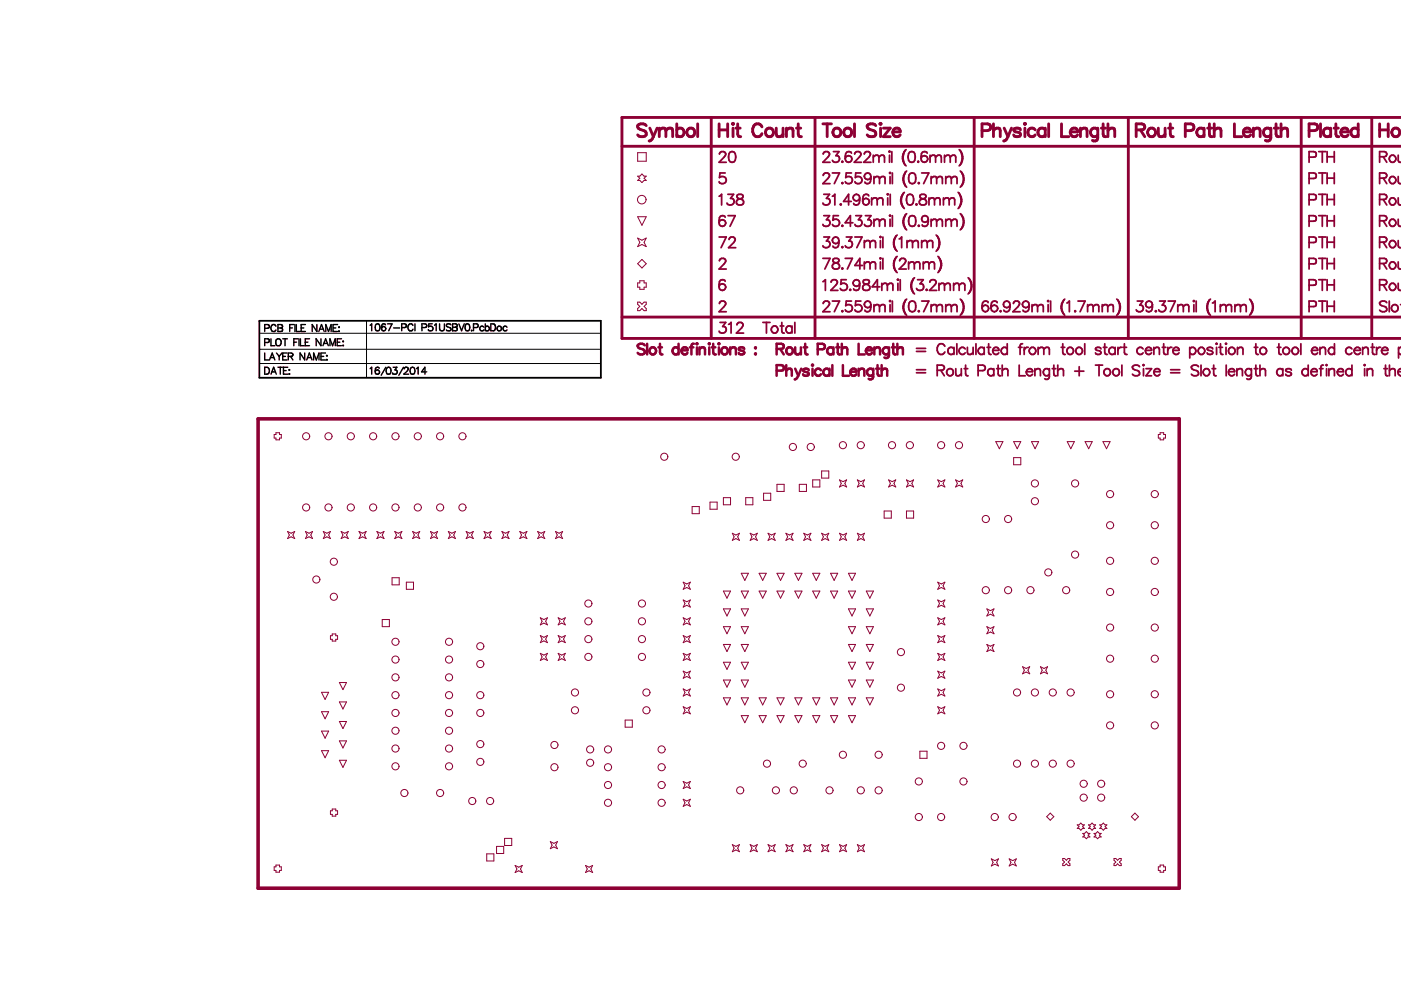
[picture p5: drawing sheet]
<svg xmlns="http://www.w3.org/2000/svg" width="287mm" height="202mm" viewBox="0 0 287 202" stroke-linecap="round" stroke-linejoin="round" font-family="sans-serif">
<path d="M53.1 65.7h69.9v11.7h-69.9zM55.7 85.8h-2.9v2.9M238.6 85.8h2.8v2.9M52.8 179v2.9h2.9M241.4 179v2.9h-2.8" fill="none" stroke="#000" stroke-width=".37"/>
<path d="M53.1 74.4h69.9M53.1 71.5h69.9M53.1 68.3h69.9M75 65.7v11.7" fill="none" stroke="#000" stroke-width=".2"/>
<g fill="none" stroke="#000" stroke-width=".29">
<path d="M54.2 67.2h.8l.1-.3v-.3l-.9-.1v1.4M54.2 70.1h.8l.1-.2v-.4l-.9-.1v1.4M54.2 72.3v1.4h.8M54.2 75.2h.5a.76 .76 0 0 1 .5 .7 .76 .76 0 0 1-.5 .7h-.5zM55.2 73.7l.5-1.4 .6 1.4M55.4 73.2h.7M55.5 76.6l.5-1.4 .6 1.4M55.5 69.4v1.4h.8M55.7 76.2h.6M56.5 66.8a.58 .58 0 0 0-.8-.3 .58 .58 0 0 0-.2 .8 .53 .53 0 0 0 .4 .6 .53 .53 0 0 0 .6-.3M56.6 69.6a.66 .66 0 0 1 .9 .1 .66 .66 0 0 1-.1 .9 .59 .59 0 0 1-.8 .1 .59 .59 0 0 1-.1-.8zM56.6 72.3l.6 .7"/>
<path d="M56.9 75.2h.9M56.9 67.2h.6M56.9 66.5l.9 .1v.3l-.3 .3 .3 .2-.1 .5h-.8zM57.2 73v.7M57.4 75.2v1.4M57.7 72.3l-.5 .7M57.9 69.4h.9M57.9 73h.5M58 75.9h.6M58.4 69.4v1.4M58.8 72.3h-.9v1.4h.9M58.9 75.2h-.9v1.4h.9"/>
<path d="M59 73l.8-.1 .2-.2-.1-.3-.9-.1v1.4M59.2 75.8h.1zM59.2 76.6h.1zM59.3 67.2h.6M59.5 73l.5 .7M60.2 70.1h.5M60.2 66.5h-.9v1.4M60.4 66.5v1.4M60.7 66.5v1.4h.8M61 69.4h-.8v1.4M61.2 69.4v1.4M61.5 69.4v1.4h.8"/>
<path d="M61.6 67.2h.6M62.4 72.3v1.4l-1-1.4v1.4M62.5 70.1h.5M62.5 66.5h-.9v1.4h.9M62.8 73.7l.5-1.4 .6 1.4M63 73.2h.7M63.4 69.4h-.9v1.4h.9M64.2 73.7v-1.4l.6 1.4 .5-1.4v1.4M64.9 66.5v1.4l-1-1.4v1.4M65.3 67.9l.5-1.4 .6 1.4M65.5 67.4h.6M65.7 69.4v1.4l-1-1.4v1.4"/>
<path d="M65.7 73h.6M66.1 70.8l.6-1.4 .5 1.4M66.3 70.3h.7M66.6 72.3h-.9v1.4h.9M66.7 67.9v-1.4l.5 1.4 .6-1.4v1.4M66.8 72.8h.2zM66.8 73.7h.2zM67.5 70.8v-1.4l.6 1.4 .5-1.4v1.4M68.2 67.2h.5M69 70.1h.6M69.1 66.5h-.9v1.4h.9M69.3 67.9h.2z"/>
<path d="M69.3 67h.2zM69.9 69.4h-.9v1.4h.9M70.2 69.9h.1zM70.2 70.8h.1zM75.8 75.5l.3-.3v1.4M75.8 66.6l.3-.3v1.4M77 66.4a.46 .46 0 0 1 .7 .2l.1 .3a.6 .6 0 0 1-.6 .8l-.3-.2v-.9zM77.6 75.4a.41 .41 0 0 0-.6-.1l-.2 .9M78.9 66.5a.41 .41 0 0 0-.6-.1l-.2 .9M79 75.2l-1 1.7M79.3 75.3a.47 .47 0 0 1 .7 .2v.3a.6 .6 0 0 1-.5 .8 .86 .86 0 0 1-.2-1.3zM79.3 66.3h1l-.7 1.4"/>
<path d="M80.5 75.2h.7l-.4 .6a.49 .49 0 0 1 .5 .6 .49 .49 0 0 1-.8 .2l-.1-.2M80.6 67.2h1.2M82.2 67.1l.9-.1 .1-.2-.1-.4-.9-.1v1.4M82.6 75.2l-.9 1.7M82.7 75.5l.2-.2 .4-.1 .3 .4-.9 1h1M84.2 75.3a.47 .47 0 0 1 .7 .2v.3a.6 .6 0 0 1-.5 .8 .86 .86 0 0 1-.2-1.3zM84.5 66.7a.58 .58 0 0 0-.8-.3 .58 .58 0 0 0-.2 .8 .53 .53 0 0 0 .4 .5 .53 .53 0 0 0 .6-.3M84.9 66.3v1.4M85.3 75.5l.3-.3v1.4M86.4 67.1l.8-.1 .2-.2-.1-.3-.9-.2v1.4M87.4 76.2h-1.1l.7-1v1.4M88.5 66.3h-.7l-.1 .6a.51 .51 0 0 1 .8 0 .51 .51 0 0 1-.1 .8 .51 .51 0 0 1-.7-.2"/>
<path d="M89 66.6l.3-.3v1.4M90 66.3v1a.5 .5 0 0 0 .5 .4 .5 .5 0 0 0 .5-.4v-1M92.3 66.5a.49 .49 0 0 0-.5-.2 .49 .49 0 0 0-.4 .5l.9 .4v.4l-.3 .1h-.5l-.1-.1M92.7 66.3l.8 .2v.4l-.3 .1 .4 .3-.1 .4h-.8zM92.7 67h.5M93.9 66.3l.6 1.4 .5-1.4M95.4 66.4a.46 .46 0 0 1 .7 .2l.1 .3a.6 .6 0 0 1-.6 .8 .74 .74 0 0 1-.3-1.1zM96.5 67.7h.1zM96.9 67.1l.9-.1 .1-.2-.1-.4-.9-.1v1.4M99.1 67a.47 .47 0 0 0-.7-.1 .47 .47 0 0 0 0 .7 .47 .47 0 0 0 .7 0M99.3 67a.47 .47 0 0 1 .7-.1 .47 .47 0 0 1 0 .7 .47 .47 0 0 1-.7 0M99.3 66.3v1.4"/>
<path d="M100.5 66.3a.79 .79 0 0 1 .9 .4 .79 .79 0 0 1-.2 1h-.7zM103.8 67a.47 .47 0 0 0-.7-.1 .47 .47 0 0 0 0 .7 .47 .47 0 0 0 .7 0"/>
<circle cx="77.3" cy="76.2" r=".44"/>
<circle cx="78.5" cy="67.3" r=".44"/>
<circle cx="102.2" cy="67.3" r=".47"/>
</g>
<path d="M52.8 85.8h188.6v96.1h-188.6z" fill="none" stroke="#8d0034" stroke-width=".73"/>
<g fill="none" stroke="#8d0034" stroke-width=".2">
<path d="M130.5 31.3h1.8v1.7h-1.8zM130.5 36.1h.5l.4-.5 .5 .5h.4l-.4 .4 .4 .5h-.4l-.5 .4-.4-.4h-.5l.5-.5zM130.5 57.9h.5v-.4h.9v.4h.4v.9h-.4v.5h-.9v-.5h-.5zM130.5 44.4h1.8l-.9 1.7zM130.5 48.8l.9 .4 .9-.4-.4 .8 .4 .9-.9-.4-.9 .4 .5-.9zM130.5 54l.9-.9 .9 .9-.9 .9zM130.5 61.9h.5l.4 .4 .5-.4h.4v.4l-.4 .5 .4 .4v.4h-.4l-.5-.4-.4 .4h-.5v-.4l.5-.4-.5-.5zM56.1 89h.4v-.4h.7v.4h.4v.7h-.4v.4h-.7v-.4h-.4zM159.1 99.2h1.4v1.4h-1.4zM163.6 99.2h1.5v1.4h-1.5zM166.4 98.3h1.4v1.4h-1.4zM168.2 96.5h1.5v1.4h-1.5z"/>
<path d="M171.9 98.3l.7 .3 .7-.3-.3 .7 .3 .7-.7-.3-.7 .3 .3-.7zM175.5 98.3l.7 .3 .8-.3-.4 .7 .4 .7-.8-.3-.7 .3 .4-.7zM181.9 98.3l.7 .3 .8-.3-.4 .7 .4 .7-.8-.3-.7 .3 .4-.7zM185.6 98.3l.7 .3 .7-.3-.3 .7 .3 .7-.7-.3-.7 .3 .3-.7zM192 98.3l.7 .3 .7-.3-.3 .7 .3 .7-.7-.3-.7 .3 .3-.7zM195.6 98.3l.8 .3 .7-.3-.4 .7 .4 .7-.7-.3-.8 .3 .4-.7zM203.9 90.4h1.4l-.7 1.5zM207.5 93.7h1.5v1.5h-1.5zM207.5 90.4h1.5l-.8 1.5zM211.2 90.4h1.4l-.7 1.5zM218.5 90.4h1.4l-.7 1.5zM222.1 90.4h1.5l-.7 1.5z"/>
<path d="M225.8 90.4h1.5l-.8 1.5zM237.1 89h.4v-.4h.7v.4h.4v.7h-.4v.4h-.7v-.4h-.4zM58.9 108.8l.7 .4 .7-.4-.3 .8 .3 .7-.7-.4-.7 .4 .3-.7zM62.5 108.8l.8 .4 .7-.4-.4 .8 .4 .7-.7-.4-.8 .4 .4-.7zM66.2 108.8l.7 .4 .7-.4-.3 .8 .3 .7-.7-.4-.7 .4 .3-.7zM69.8 108.8l.8 .4 .7-.4-.4 .8 .4 .7-.7-.4-.8 .4 .4-.7zM73.5 108.8l.7 .4 .8-.4-.4 .8 .4 .7-.8-.4-.7 .4 .4-.7zM77.2 108.8l.7 .4 .7-.4-.3 .8 .3 .7-.7-.4-.7 .4 .3-.7zM80.3 118.3h1.4v1.5h-1.4zM80.8 108.8l.7 .4 .8-.4-.4 .8 .4 .7-.8-.4-.7 .4 .4-.7zM83.2 119.2h1.4v1.5h-1.4zM84.5 108.8l.7 .4 .7-.4-.3 .8 .3 .7-.7-.4-.7 .4 .3-.7z"/>
<path d="M88.1 108.8l.8 .4 .7-.4-.4 .8 .4 .7-.7-.4-.8 .4 .4-.7zM91.8 108.8l.7 .4 .7-.4-.3 .8 .3 .7-.7-.4-.7 .4 .3-.7zM95.4 108.8l.8 .4 .7-.4-.4 .8 .4 .7-.7-.4-.8 .4 .4-.7zM99.1 108.8l.7 .4 .8-.4-.4 .8 .4 .7-.8-.4-.7 .4 .4-.7zM102.7 108.8l.8 .4 .7-.4-.4 .8 .4 .7-.7-.4-.8 .4 .4-.7zM106.4 108.8l.7 .4 .8-.4-.4 .8 .4 .7-.8-.4-.7 .4 .4-.7zM110.1 108.8l.7 .4 .7-.4-.3 .8 .3 .7-.7-.4-.7 .4 .3-.7zM113.7 108.8l.8 .4 .7-.4-.4 .8 .4 .7-.7-.4-.8 .4 .4-.7zM139.9 119.2l.7 .4 .7-.4-.3 .8 .3 .7-.7-.4-.7 .4 .3-.7zM141.7 103.7h1.5v1.5h-1.5zM145.3 102.8h1.5v1.5h-1.5zM148.1 101.9h1.5v1.5h-1.5z"/>
<path d="M149.9 109.2l.8 .4 .7-.4-.4 .7 .4 .8-.7-.4-.8 .4 .4-.8zM151.7 117.4h1.5l-.7 1.5zM152.7 101.9h1.4v1.5h-1.4zM153.6 109.2l.7 .4 .7-.4-.3 .7 .3 .8-.7-.4-.7 .4 .3-.8zM155.4 117.4h1.5l-.8 1.5zM156.3 101h1.5v1.5h-1.5zM157.2 109.2l.8 .4 .7-.4-.4 .7 .4 .8-.7-.4-.8 .4 .4-.8zM159.1 117.4h1.4l-.7 1.5zM160.9 109.2l.7 .4 .8-.4-.4 .7 .4 .8-.8-.4-.7 .4 .4-.8zM162.7 117.4h1.5l-.8 1.5zM164.5 109.2l.8 .4 .7-.4-.4 .7 .4 .8-.7-.4-.8 .4 .4-.8zM166.4 117.4h1.4l-.7 1.5z"/>
<path d="M168.2 109.2l.7 .4 .8-.4-.4 .7 .4 .8-.8-.4-.7 .4 .4-.8zM170 117.4h1.5l-.7 1.5zM171.9 109.2l.7 .4 .7-.4-.3 .7 .3 .8-.7-.4-.7 .4 .3-.8zM173.7 117.4h1.4l-.7 1.5zM175.5 109.2l.7 .4 .8-.4-.4 .7 .4 .8-.8-.4-.7 .4 .4-.8zM181 104.7h1.5v1.4h-1.5zM185.6 104.7h1.4v1.4h-1.4zM192 119.2l.7 .4 .7-.4-.3 .8 .3 .7-.7-.4-.7 .4 .3-.7zM67.6 130.2h.4v-.4h.7v.4h.4v.7h-.4v.4h-.7v-.4h-.4zM69.5 139.8h1.4l-.7 1.4zM78.3 126.9h1.4v1.4h-1.4zM110.6 126.5l.7 .4 .8-.4-.4 .7 .4 .8-.8-.4-.7 .4 .4-.8z"/>
<path d="M110.6 133.8l.7 .4 .8-.4-.4 .7 .4 .8-.8-.4-.7 .4 .4-.8zM110.6 130.2l.7 .3 .8-.3-.4 .7 .4 .7-.8-.3-.7 .3 .4-.7zM114.3 133.8l.7 .4 .7-.4-.3 .7 .3 .8-.7-.4-.7 .4 .3-.8zM114.3 126.5l.7 .4 .7-.4-.3 .7 .3 .8-.7-.4-.7 .4 .3-.8zM114.3 130.2l.7 .3 .7-.3-.3 .7 .3 .7-.7-.3-.7 .3 .3-.7zM139.9 137.5l.7 .3 .7-.3-.3 .7 .3 .7-.7-.4-.7 .4 .3-.7zM139.9 133.8l.7 .4 .7-.4-.3 .7 .3 .8-.7-.4-.7 .4 .3-.8zM139.9 122.9l.7 .3 .7-.3-.3 .7 .3 .7-.7-.3-.7 .3 .3-.7zM139.9 126.5l.7 .4 .7-.4-.3 .7 .3 .8-.7-.4-.7 .4 .3-.8zM139.9 130.2l.7 .3 .7-.3-.3 .7 .3 .7-.7-.3-.7 .3 .3-.7zM148.1 128.3h1.5l-.8 1.5zM148.1 124.7h1.5l-.8 1.5z"/>
<path d="M148.1 139.3h1.5l-.8 1.4zM148.1 121.1h1.5l-.8 1.4zM148.1 132h1.5l-.8 1.4zM148.1 135.6h1.5l-.8 1.5zM151.7 128.3h1.5l-.7 1.5zM151.7 132h1.5l-.7 1.4zM151.7 121.1h1.5l-.7 1.4zM151.7 135.6h1.5l-.7 1.5zM151.7 139.3h1.5l-.7 1.4zM151.7 124.7h1.5l-.7 1.5zM155.4 121.1h1.5l-.8 1.4zM159.1 121.1h1.4l-.7 1.4z"/>
<path d="M162.7 121.1h1.5l-.8 1.4zM166.4 121.1h1.4l-.7 1.4zM170 121.1h1.5l-.7 1.4zM173.7 128.3h1.4l-.7 1.5zM173.7 121.1h1.4l-.7 1.4zM173.7 132h1.4l-.7 1.4zM173.7 135.6h1.4l-.7 1.5zM173.7 139.3h1.4l-.7 1.4zM173.7 124.7h1.4l-.7 1.5zM177.3 128.3h1.5l-.7 1.5zM177.3 139.3h1.5l-.7 1.4zM177.3 124.7h1.5l-.7 1.5z"/>
<path d="M177.3 121.1h1.5l-.7 1.4zM177.3 132h1.5l-.7 1.4zM177.3 135.6h1.5l-.7 1.5zM192 137.5l.7 .3 .7-.3-.3 .7 .3 .7-.7-.4-.7 .4 .3-.7zM192 133.8l.7 .4 .7-.4-.3 .7 .3 .8-.7-.4-.7 .4 .3-.8zM192 130.2l.7 .3 .7-.3-.3 .7 .3 .7-.7-.3-.7 .3 .3-.7zM192 122.9l.7 .3 .7-.3-.3 .7 .3 .7-.7-.3-.7 .3 .3-.7zM192 126.5l.7 .4 .7-.4-.3 .7 .3 .8-.7-.4-.7 .4 .3-.8zM202 124.7l.8 .4 .7-.4-.4 .7 .4 .8-.7-.4-.8 .4 .4-.8zM202 128.3l.8 .4 .7-.4-.4 .8 .4 .7-.7-.4-.8 .4 .4-.7zM202 132l.8 .4 .7-.4-.4 .7 .4 .7-.7-.3-.8 .3 .4-.7zM209.3 136.5l.8 .4 .7-.4-.4 .8 .4 .7-.7-.4-.8 .4 .4-.7z"/>
<path d="M213 136.5l.7 .4 .8-.4-.4 .8 .4 .7-.8-.4-.7 .4 .4-.7zM65.8 153.7h1.5l-.8 1.5zM65.8 149.7h1.5l-.8 1.5zM65.8 145.8h1.5l-.8 1.4zM65.8 141.8h1.5l-.8 1.4zM69.5 151.7h1.4l-.7 1.5zM69.5 147.8h1.4l-.7 1.4zM69.5 155.7h1.4l-.7 1.5zM69.5 143.8h1.4l-.7 1.4zM128 147.5h1.4v1.4h-1.4zM139.9 141.1l.7 .4 .7-.4-.3 .7 .3 .8-.7-.4-.7 .4 .3-.8zM139.9 144.7l.7 .4 .7-.4-.3 .8 .3 .7-.7-.4-.7 .4 .3-.7z"/>
<path d="M148.1 142.9h1.5l-.8 1.5zM151.7 146.6h1.5l-.7 1.4zM151.7 142.9h1.5l-.7 1.5zM155.4 146.6h1.5l-.8 1.4zM155.4 142.9h1.5l-.8 1.5zM159.1 146.6h1.4l-.7 1.4zM159.1 142.9h1.4l-.7 1.5zM162.7 146.6h1.5l-.8 1.4zM162.7 142.9h1.5l-.8 1.5zM166.4 146.6h1.4l-.7 1.4zM166.4 142.9h1.4l-.7 1.5zM170 146.6h1.5l-.7 1.4z"/>
<path d="M170 142.9h1.5l-.7 1.5zM173.7 146.6h1.4l-.7 1.4zM173.7 142.9h1.4l-.7 1.5zM177.3 142.9h1.5l-.7 1.5zM188.3 153.8h1.5v1.5h-1.5zM192 141.1l.7 .4 .7-.4-.3 .7 .3 .8-.7-.4-.7 .4 .3-.8zM192 144.7l.7 .4 .7-.4-.3 .8 .3 .7-.7-.4-.7 .4 .3-.7zM56.1 177.5h.4v-.3h.7v.3h.4v.8h-.4v.3h-.7v-.3h-.4zM67.6 166.1h.4v-.4h.7v.4h.4v.7h-.4v.4h-.7v-.4h-.4zM99.6 174.9h1.5v1.4h-1.5zM101.7 173.3h1.4v1.5h-1.4zM103.3 171.7h1.5v1.5h-1.5z"/>
<path d="M105.5 177.2l.7 .4 .7-.4-.3 .8 .3 .7-.7-.4-.7 .4 .3-.7zM112.7 172.4l.7 .3 .7-.3-.3 .7 .3 .7-.7-.3-.7 .3 .3-.7zM119.9 177.2l.7 .4 .7-.4-.3 .8 .3 .7-.7-.4-.7 .4 .3-.7zM139.9 163.7l.7 .4 .7-.4-.3 .7 .3 .7-.7-.3-.7 .3 .3-.7zM139.9 160l.7 .4 .7-.4-.3 .8 .3 .7-.7-.4-.7 .4 .3-.7zM149.9 173l.8 .3 .7-.3-.4 .7 .4 .7-.7-.3-.8 .3 .4-.7zM153.6 173l.7 .3 .7-.3-.3 .7 .3 .7-.7-.3-.7 .3 .3-.7zM157.2 173l.8 .3 .7-.3-.4 .7 .4 .7-.7-.3-.8 .3 .4-.7zM160.9 173l.7 .3 .8-.3-.4 .7 .4 .7-.8-.3-.7 .3 .4-.7zM164.5 173l.8 .3 .7-.3-.4 .7 .4 .7-.7-.3-.8 .3 .4-.7zM168.2 173l.7 .3 .8-.3-.4 .7 .4 .7-.8-.3-.7 .3 .4-.7zM171.9 173l.7 .3 .7-.3-.3 .7 .3 .7-.7-.3-.7 .3 .3-.7z"/>
<path d="M175.5 173l.7 .3 .8-.3-.4 .7 .4 .7-.8-.3-.7 .3 .4-.7zM202.9 175.9l.8 .4 .7-.4-.4 .7 .4 .8-.7-.4-.8 .4 .4-.8zM206.6 175.9l.7 .4 .8-.4-.4 .7 .4 .8-.8-.4-.7 .4 .4-.8zM214.3 167.3l.7-.8 .7 .8-.7 .7zM217.6 175.8h.3l.4 .4 .4-.4h.3v.4l-.3 .4 .3 .3v.4h-.3l-.4-.4-.4 .4h-.3v-.4l.3-.3-.3-.4zM220.5 168.9h.4l.4-.3 .3 .3h.4l-.4 .4 .4 .4h-.4l-.3 .3-.4-.3h-.4l.4-.4zM221.7 170.7h.3l.4-.4 .4 .4h.3l-.3 .3 .3 .4h-.3l-.4 .4-.4-.4h-.3l.3-.4zM222.8 168.9h.4l.4-.3 .3 .3h.4l-.4 .4 .4 .4h-.4l-.3 .3-.4-.3h-.4l.4-.4zM224 170.7h.3l.4-.4 .4 .4h.3l-.3 .3 .3 .4h-.3l-.4 .4-.4-.4h-.3l.3-.4zM225.1 168.9h.4l.4-.3 .3 .3h.4l-.4 .4 .4 .4h-.4l-.3 .3-.4-.3h-.4l.4-.4zM228.1 175.8h.3l.4 .4 .4-.4h.3v.4l-.3 .4 .3 .3v.4h-.3l-.4-.4-.4 .4h-.3v-.4l.3-.3-.3-.4zM231.6 167.3l.7-.8 .8 .8-.8 .7z"/>
<path d="M237.1 177.5h.4v-.3h.7v.3h.4v.8h-.4v.3h-.7v-.3h-.4z"/>
<circle cx="131.4" cy="40.9" r=".88"/>
<circle cx="62.7" cy="89.4" r=".73"/>
<circle cx="67.2" cy="89.4" r=".73"/>
<circle cx="71.8" cy="89.4" r=".73"/>
<circle cx="76.4" cy="89.4" r=".73"/>
<circle cx="81" cy="89.4" r=".73"/>
<circle cx="85.5" cy="89.4" r=".73"/>
<circle cx="90.1" cy="89.4" r=".73"/>
<circle cx="94.7" cy="89.4" r=".73"/>
<circle cx="136" cy="93.5" r=".73"/>
<circle cx="150.6" cy="93.5" r=".73"/>
<circle cx="162.3" cy="91.5" r=".73"/>
<circle cx="166" cy="91.5" r=".73"/>
<circle cx="172.6" cy="91.2" r=".73"/>
<circle cx="176.2" cy="91.2" r=".73"/>
<circle cx="182.6" cy="91.2" r=".73"/>
<circle cx="186.3" cy="91.2" r=".73"/>
<circle cx="192.7" cy="91.2" r=".73"/>
<circle cx="196.3" cy="91.2" r=".73"/>
<circle cx="211.9" cy="99" r=".73"/>
<circle cx="220.1" cy="99" r=".73"/>
<circle cx="62.7" cy="103.9" r=".73"/>
<circle cx="64.8" cy="118.7" r=".73"/>
<circle cx="67.2" cy="103.9" r=".73"/>
<circle cx="68.3" cy="115" r=".73"/>
<circle cx="71.8" cy="103.9" r=".73"/>
<circle cx="76.4" cy="103.9" r=".73"/>
<circle cx="81" cy="103.9" r=".73"/>
<circle cx="85.5" cy="103.9" r=".73"/>
<circle cx="90.1" cy="103.9" r=".73"/>
<circle cx="94.7" cy="103.9" r=".73"/>
<circle cx="201.8" cy="106.3" r=".73"/>
<circle cx="206.4" cy="106.3" r=".73"/>
<circle cx="211.9" cy="102.7" r=".73"/>
<circle cx="214.6" cy="117.2" r=".73"/>
<circle cx="220.1" cy="113.6" r=".73"/>
<circle cx="227.3" cy="107.6" r=".73"/>
<circle cx="227.3" cy="101.2" r=".73"/>
<circle cx="227.3" cy="114.9" r=".73"/>
<circle cx="236.4" cy="107.6" r=".73"/>
<circle cx="236.4" cy="101.2" r=".73"/>
<circle cx="236.4" cy="114.9" r=".73"/>
<circle cx="68.3" cy="122.2" r=".73"/>
<circle cx="81" cy="131.4" r=".73"/>
<circle cx="81" cy="135.1" r=".73"/>
<circle cx="81" cy="138.7" r=".73"/>
<circle cx="91.9" cy="131.4" r=".73"/>
<circle cx="91.9" cy="135.1" r=".73"/>
<circle cx="91.9" cy="138.7" r=".73"/>
<circle cx="98.3" cy="132.4" r=".73"/>
<circle cx="98.3" cy="136" r=".73"/>
<circle cx="120.4" cy="134.5" r=".73"/>
<circle cx="120.4" cy="123.6" r=".73"/>
<circle cx="120.4" cy="130.9" r=".73"/>
<circle cx="120.4" cy="127.2" r=".73"/>
<circle cx="131.4" cy="134.5" r=".73"/>
<circle cx="131.4" cy="123.6" r=".73"/>
<circle cx="131.4" cy="130.9" r=".73"/>
<circle cx="131.4" cy="127.2" r=".73"/>
<circle cx="184.4" cy="133.6" r=".73"/>
<circle cx="201.8" cy="120.9" r=".73"/>
<circle cx="206.4" cy="120.9" r=".73"/>
<circle cx="210.9" cy="120.9" r=".73"/>
<circle cx="218.3" cy="120.9" r=".73"/>
<circle cx="227.3" cy="121.2" r=".73"/>
<circle cx="227.3" cy="134.9" r=".73"/>
<circle cx="227.3" cy="128.5" r=".73"/>
<circle cx="236.4" cy="121.2" r=".73"/>
<circle cx="236.4" cy="134.9" r=".73"/>
<circle cx="236.4" cy="128.5" r=".73"/>
<circle cx="81" cy="146" r=".73"/>
<circle cx="81" cy="153.3" r=".73"/>
<circle cx="81" cy="149.7" r=".73"/>
<circle cx="81" cy="142.4" r=".73"/>
<circle cx="81" cy="156.9" r=".73"/>
<circle cx="91.9" cy="146" r=".73"/>
<circle cx="91.9" cy="149.7" r=".73"/>
<circle cx="91.9" cy="153.3" r=".73"/>
<circle cx="91.9" cy="142.4" r=".73"/>
<circle cx="91.9" cy="156.9" r=".73"/>
<circle cx="98.3" cy="146" r=".73"/>
<circle cx="98.3" cy="152.4" r=".73"/>
<circle cx="98.3" cy="156" r=".73"/>
<circle cx="98.3" cy="142.4" r=".73"/>
<circle cx="113.5" cy="157.1" r=".73"/>
<circle cx="113.5" cy="152.6" r=".73"/>
<circle cx="117.7" cy="141.8" r=".73"/>
<circle cx="117.7" cy="145.5" r=".73"/>
<circle cx="120.8" cy="153.5" r=".73"/>
<circle cx="120.8" cy="156.2" r=".73"/>
<circle cx="124.5" cy="153.5" r=".73"/>
<circle cx="124.5" cy="157.1" r=".73"/>
<circle cx="132.3" cy="141.8" r=".73"/>
<circle cx="132.3" cy="145.5" r=".73"/>
<circle cx="135.4" cy="153.5" r=".73"/>
<circle cx="135.4" cy="157.1" r=".73"/>
<circle cx="157" cy="156.4" r=".73"/>
<circle cx="164.3" cy="156.4" r=".73"/>
<circle cx="172.6" cy="154.6" r=".73"/>
<circle cx="179.9" cy="154.6" r=".73"/>
<circle cx="184.4" cy="140.8" r=".73"/>
<circle cx="192.7" cy="152.8" r=".73"/>
<circle cx="197.2" cy="152.8" r=".73"/>
<circle cx="208.2" cy="156.4" r=".73"/>
<circle cx="208.2" cy="141.8" r=".73"/>
<circle cx="211.9" cy="156.4" r=".73"/>
<circle cx="211.9" cy="141.8" r=".73"/>
<circle cx="215.5" cy="156.4" r=".73"/>
<circle cx="215.5" cy="141.8" r=".73"/>
<circle cx="219.2" cy="156.4" r=".73"/>
<circle cx="219.2" cy="141.8" r=".73"/>
<circle cx="227.3" cy="142.2" r=".73"/>
<circle cx="227.3" cy="148.6" r=".73"/>
<circle cx="236.4" cy="142.2" r=".73"/>
<circle cx="236.4" cy="148.6" r=".73"/>
<circle cx="82.8" cy="162.4" r=".73"/>
<circle cx="90.1" cy="162.4" r=".73"/>
<circle cx="96.7" cy="164.1" r=".73"/>
<circle cx="100.3" cy="164.1" r=".73"/>
<circle cx="124.5" cy="160.8" r=".73"/>
<circle cx="124.5" cy="164.4" r=".73"/>
<circle cx="135.4" cy="160.8" r=".73"/>
<circle cx="135.4" cy="164.4" r=".73"/>
<circle cx="151.5" cy="161.9" r=".73"/>
<circle cx="158.8" cy="161.9" r=".73"/>
<circle cx="162.5" cy="161.9" r=".73"/>
<circle cx="169.8" cy="161.9" r=".73"/>
<circle cx="176.2" cy="161.9" r=".73"/>
<circle cx="179.9" cy="161.9" r=".73"/>
<circle cx="188.1" cy="167.3" r=".73"/>
<circle cx="188.1" cy="160" r=".73"/>
<circle cx="192.7" cy="167.3" r=".73"/>
<circle cx="197.2" cy="160" r=".73"/>
<circle cx="203.6" cy="167.3" r=".73"/>
<circle cx="207.3" cy="167.3" r=".73"/>
<circle cx="221.8" cy="163.4" r=".73"/>
<circle cx="221.8" cy="160.5" r=".73"/>
<circle cx="225.4" cy="163.4" r=".73"/>
<circle cx="225.4" cy="160.5" r=".73"/>
</g>
<g fill="none" stroke="#8d0034" stroke-width=".59">
<path d="M127.3 30h159.6M132.3 25.7a1.18 1.18 0 0 0-1.8 0 .65 .65 0 0 0 .6 .8l.7 .3a.69 .69 0 0 1 .5 .8 1.18 1.18 0 0 1-1.8 0M133 26.2l.8 1.8M133.8 28l-.6 .8-.3 .1M134.5 26.2l-.7 1.8M135 26.2v1.8M135 26.8l.6-.6 .6 .2 .1 .4M136.3 26.8l.7-.6 .6 .2 .1 1.6M136.3 26.8v1.2M138.5 26.6a.84 .84 0 0 1 1.3-.1 .84 .84 0 0 1 0 1.2 .84 .84 0 0 1-1.3-.1M138.5 25.4v2.6M142.8 25.4v2.6"/>
<path d="M145.6 24.1v45.2M147.2 25.4v2.6M147.2 26.6h1.8M149 25.4v2.6M149.9 25.4l.2-.1 .1 .1-.1 .1zM150.1 26.2v1.8M150.7 26.2h.8M151 25.4v2.1l.2 .4 .4 .1M156 26a.98 .98 0 0 0-1.1-.6 .98 .98 0 0 0-.8 1 1.16 1.16 0 0 0 .2 1.2 1.16 1.16 0 0 0 1.3 .3l.4-.5M156.8 26.6a.84 .84 0 0 1 1.3-.1 .84 .84 0 0 1 0 1.2 .84 .84 0 0 1-1.3-.1l-.1-.4zM158.9 26.2v1.3l.2 .4 .6 .1 .6-.5M160.3 26.2v1.8"/>
<path d="M161 26.8l.6-.6 .6 .2 .2 1.6M161 26.2v1.8M163 26.2h.9M163.4 25.4v2.1l.2 .4 .5 .1M166.8 24.1v45.2M168.5 25.4h1.7M169.3 25.4v2.6M172.8 26.6a.84 .84 0 0 1 1.3-.1 .84 .84 0 0 1 0 1.2 .84 .84 0 0 1-1.3-.1l-.1-.4zM174.9 25.4v2.6M179.3 25.7a1.18 1.18 0 0 0-1.8 0 .73 .73 0 0 0 .5 .8l.8 .3a.7 .7 0 0 1 .5 .8 1.18 1.18 0 0 1-1.8 0M180.1 25.4l.2-.1 .1 .1-.1 .1zM180.3 26.2v1.8"/>
<path d="M180.9 26.2h1.3l-1.3 1.8h1.3M182.8 27a.82 .82 0 0 0 .5 .9 .82 .82 0 0 0 1-.3M182.9 26.6a.74 .74 0 0 1 .9-.4 .74 .74 0 0 1 .5 .8h-1.5zM199.4 24.1v45.2M201 26.8h1.2l.3-.2a.69 .69 0 0 0 .3-.7 .69 .69 0 0 0-.6-.5h-1.2v2.6M203.4 26.8l.6-.6 .7 .2 .1 1.6M203.4 25.4v2.6M205.6 26.2l.7 1.8M206.3 28l-.5 .8-.3 .1M207.1 26.2l-.8 1.8M208.9 26.6a.82 .82 0 0 0-1.4 0l.4 .4 .9 .2 .1 .4a.82 .82 0 0 1-1.4 0M209.7 25.4l.1-.1 .2 .1-.2 .1z"/>
<path d="M209.8 26.2v1.8M211.9 26.6a.84 .84 0 0 0-1.2-.1 .84 .84 0 0 0 0 1.2 .84 .84 0 0 0 1.2-.1M214 26.6a.84 .84 0 0 0-1.3-.1 .84 .84 0 0 0 0 1.2 .84 .84 0 0 0 1.3-.1M214 26.2v1.8M214.7 25.4v2.6M217.3 25.4v2.6h1.5M219.1 27a.82 .82 0 0 0 .5 .9 .82 .82 0 0 0 1-.3M219.5 26.4a.7 .7 0 0 1 .8-.1 .7 .7 0 0 1 .3 .7h-1.5zM221.2 26.8l.6-.6 .6 .2 .1 1.6M221.2 26.2v1.8M224.7 26.6a.84 .84 0 0 0-1.2-.1 .84 .84 0 0 0 0 1.2 .84 .84 0 0 0 1.2-.1M224.7 26.2l-.1 2.4a.71 .71 0 0 1-1 .2"/>
<path d="M225.5 26.2h.8M225.8 25.4v2.1l.1 .4 .6 .1M226.8 26.8l.6-.6 .7 .2 .1 1.6M226.8 25.4v2.6M231 24.1v45.2M232.6 26.6l1.5-.1a.61 .61 0 0 0 0-1l-1.5-.1v2.6M233.5 26.6l.8 1.4M237.1 26.2v1.3l.2 .4 .6 .1 .6-.5M238.5 26.2v1.8M239.2 26.2h.9M239.6 25.4v2.1l.1 .4 .5 .1M242.6 26.8h1.2l.3-.2a.69 .69 0 0 0 .3-.7 .69 .69 0 0 0-.6-.5h-1.2v2.6"/>
<path d="M246.5 26.6a.84 .84 0 0 0-1.2-.1 .84 .84 0 0 0 0 1.2 .84 .84 0 0 0 1.2-.1M246.5 26.2v1.8M247.2 26.2h.9M247.6 25.4v2.1l.1 .4 .5 .1M248.6 26.8l.6-.6 .7 .2 .1 1.6M248.6 25.4v2.6M252.7 25.4v2.6h1.5M254.5 27a.82 .82 0 0 0 .5 .9 .82 .82 0 0 0 1-.3M254.6 26.6a.74 .74 0 0 1 .9-.4 .74 .74 0 0 1 .5 .8h-1.5zM256.6 26.8l.6-.6 .6 .2 .2 .4v1.2M256.6 26.2v1.8M260.2 26.6a.84 .84 0 0 0-1.3-.1 .84 .84 0 0 0 0 1.2 .84 .84 0 0 0 1.3-.1"/>
<path d="M260.2 26.2v2l-.2 .4a.71 .71 0 0 1-1 .2M260.9 26.2h.8M261.2 25.4v2.1l.2 .4 .4 .1M262.2 26.8l.7-.6 .6 .2 .1 1.6M262.2 25.4v2.6M266.4 24.1v45.2M268 26.8h1.1l.4-.2a.71 .71 0 0 0 .2-.7 .71 .71 0 0 0-.6-.5h-1.1v2.6M270.3 25.4v2.6M272.4 26.6a.84 .84 0 0 0-1.2-.1 .84 .84 0 0 0 0 1.2 .84 .84 0 0 0 1.2-.1M272.4 26.2v1.8M273.1 26.2h.9M273.5 25.4v2.1l.1 .4 .5 .1"/>
<path d="M274.5 27a.82 .82 0 0 0 .5 .9 .82 .82 0 0 0 1-.3M274.6 26.6a.74 .74 0 0 1 .9-.4 .74 .74 0 0 1 .5 .8h-1.5zM278 26.6a.84 .84 0 0 0-1.2-.1 .84 .84 0 0 0 0 1.2 .84 .84 0 0 0 1.2-.1M278 25.4v2.6M280.8 24.1v45.2M282.4 26.6h1.8M282.4 25.4v2.6M284.2 25.4v2.6M286.9 24.1h-159.6v45.2h159.6M127.3 64.9h159.6"/>
<circle cx="141.4" cy="27.1" r=".87"/>
<circle cx="171.3" cy="27.1" r=".88"/>
<circle cx="235.7" cy="27.1" r=".88"/>
<circle cx="285.7" cy="27.1" r=".88"/>
</g>
<g fill="none" stroke="#8d0034" stroke-width=".37">
<path d="M147.3 31.6v-.1a.69 .69 0 0 1 .6-.5 .69 .69 0 0 1 .7 .5l-.4 .7-1 1h1.5M148.5 35.4h-1.1l-.1 1a.78 .78 0 0 1 1.2-.1 .78 .78 0 0 1-.1 1.2 .78 .78 0 0 1-1.2-.3M149 39.8h1.2l-.6 .8a.7 .7 0 0 1 .7 .8 .7 .7 0 0 1-1 .6l-.3-.1-.2-.3M149.5 31.2a.69 .69 0 0 1 1 .3 1.42 1.42 0 0 1-.5 1.7h-.2a1.38 1.38 0 0 1-.3-2zM151 39.9a.45 .45 0 0 0 .2 .7 .94 .94 0 0 1 1 1 .77 .77 0 0 1-.8 .4 .77 .77 0 0 1-.6-.7 1.4 1.4 0 0 1 1.2-.8l.1-.4a.78 .78 0 0 0-1.1-.2zM168.5 31.6v-.1a.69 .69 0 0 1 .7-.5 .69 .69 0 0 1 .6 .5l-.3 .7-1 1h1.4M168.5 35.9v-.1a.69 .69 0 0 1 .7-.4 .69 .69 0 0 1 .6 .4l-.3 .8-1 1h1.4M168.6 39.8h1.2l-.6 .8a.7 .7 0 0 1 .7 .8 .7 .7 0 0 1-.9 .6l-.4-.1-.1-.3M170.4 35.4h1.5l-1.1 2.2M170.6 31.1h1.1l-.6 .8a.73 .73 0 0 1 .7 1 .73 .73 0 0 1-1.2 .2l-.2-.3M172.3 33.1l.1-.1 .2 .1-.2 .1zM172.3 37.5l.1-.1 .2 .1-.2 .1z"/>
<path d="M174.3 31.4a.64 .64 0 0 0-.6-.4 .64 .64 0 0 0-.6 .5l-.1 1M174.3 35.4h-1.1l-.1 1a.77 .77 0 0 1 1.2 0 .77 .77 0 0 1-.1 1.1 .77 .77 0 0 1-1.2-.3M175 31.6v-.1a.69 .69 0 0 1 .6-.5 .69 .69 0 0 1 .6 .5l-.3 .7-1 1h1.5M176.2 35.4h-1l-.1 1a.77 .77 0 0 1 1.2 0 .77 .77 0 0 1-.2 1.1 .77 .77 0 0 1-1.1-.3M176.9 31.6l.4-.5 .7 .1a.47 .47 0 0 1 .1 .7l-1.3 1.3h1.5M178.3 36.2a1.02 1.02 0 0 1-.8 1.4l-.4-.3M178.8 31.8v1.4M178.8 32.2l.5-.4 .5 .1 .1 .3M178.9 36.6l.5-.4 .5 .1 .1 .3M178.9 36.2v1.4M179.9 32.2l.6-.4 .5 .1 .1 1.3M179.9 32.2v1"/>
<path d="M180 36.6l.6-.4 .5 .1 .1 1.3M180 36.6v1M181.6 39.8l.1-.1 .1 .1-.1 .1zM182 31.1l.1-.2 .1 .2-.1 .1zM182.1 31.8v1.4M182.1 35.4l.1-.1 .1 .1-.1 .1zM182.2 36.2v1.4M182.2 39.8v2.2M182.6 31.1v2.1M182.7 35.4v2.2M184.9 39.6a2.19 2.19 0 0 0 0 2.9M184.9 39.6l-.2 .4a2.52 2.52 0 0 0 .2 2.5"/>
<path d="M185.1 39.4l-.2 .2M185.3 30.8a2.31 2.31 0 0 0 0 2.9M185.3 33.7l.2 .3M185.3 30.8l-.4 1.3 .2 1.2 .2 .4M185.4 35.2a2.31 2.31 0 0 0 0 2.9M185.4 35.2l-.2 .4a2.64 2.64 0 0 0 .2 2.5M185.4 38.1l.2 .2M185.5 30.7l-.2 .1M185.6 35l-.2 .2M185.9 39.9a.72 .72 0 0 1 1 .3 1.42 1.42 0 0 1-.5 1.8h-.2a.99 .99 0 0 1-.6-1.3zM186.2 31.2a.69 .69 0 0 1 1.1 .3 1.88 1.88 0 0 1-.2 1.6 .72 .72 0 0 1-1.1-.3 1.75 1.75 0 0 1 .2-1.6zM186.3 35.5a.74 .74 0 0 1 1.1 .3 2.06 2.06 0 0 1-.2 1.7 .74 .74 0 0 1-1.1-.3 1.75 1.75 0 0 1 .2-1.7z"/>
<path d="M187.9 33.1l.1-.1 .1 .1-.1 .1zM188 37.5l.1-.1 .1 .1-.1 .1zM188.4 39.9a.44 .44 0 0 0 .2 .7 .89 .89 0 0 1 1.1 1 .77 .77 0 0 1-.9 .4 .77 .77 0 0 1-.6-.7 1.4 1.4 0 0 1 1.2-.8l.2-.4a.78 .78 0 0 0-1.2-.2zM188.7 35.4h1.4l-1 2.2M189.8 31.4a.64 .64 0 0 0-.6-.4 .64 .64 0 0 0-.6 .5v1M190.4 32.2l.5-.4 .5 .1 .1 .3M190.4 31.8v1.4M190.6 36.6l.5-.4 .6 .1 .1 .3M190.6 36.2v1.4M191.5 32.2l.5-.4 .6 .1 .1 1.3M191.5 32.2v1M191.8 36.6l.5-.4 .5 .1 .1 1.3"/>
<path d="M191.8 36.6v1M193.4 32.2l.5-.4 .5 .1 .1 .3M193.4 31.8v1.4M193.6 36.6l.5-.4 .5 .1 .1 .3M193.6 36.2v1.4M194.5 32.2l.5-.4 .6 .1 .1 1.3M194.5 32.2v1M194.7 36.6l.6-.4 .5 .1 .1 1.3M194.7 36.6v1M196.1 39.4l.3 .2M196.4 30.7l.2 .1M196.4 39.6a2.31 2.31 0 0 1 0 2.9"/>
<path d="M196.4 39.6l.1 .4a2.64 2.64 0 0 1-.1 2.5M196.6 30.8a2.31 2.31 0 0 1 0 2.9M196.6 33.7l-.2 .3M196.6 30.8l.4 1.3-.2 1.2-.2 .4M196.6 35l.2 .2M196.8 35.2a2.31 2.31 0 0 1 0 2.9M196.8 38.1l-.2 .2M196.8 35.2l.2 .4a2.52 2.52 0 0 1-.2 2.5M268 32.2l1.3-.1 .2-.3-.1-.5-.5-.2h-.9v2.1M268 36.6l1.3-.1 .2-.3-.1-.6-.5-.2h-.9v2.2M270 31.1h1.4M270 35.4h1.4"/>
<path d="M270 39.8h1.4M270.7 31.1v2.1M270.7 35.4v2.2M270.7 39.8v2.2M271.7 31.1v2.1M271.7 35.4v2.2M271.7 39.8v2.2M271.7 32.1h1.4M271.7 36.5h1.4M273.1 31.1v2.1M273.1 35.4v2.2M273.1 39.8v2.2"/>
<path d="M282.4 32.1h1l.4-.2a.51 .51 0 0 0-.1-.7l-1.3-.1v2.1M282.4 36.5h1l.4-.2a.51 .51 0 0 0-.1-.8l-1.3-.1v2.2M283.2 32.1l.7 1.1M283.2 36.5l.7 1.1M286.2 31.8l.1 1.3 .6 .1M286.2 36.2l.1 1.3 .6 .1M286.9 33.2h.1M286.9 37.6h.1M147.2 40.2l.5-.4v2.2M147.2 48.5h1.5l-1.1 2.2M147.3 53.4v-.1a.69 .69 0 0 1 .6-.4 .69 .69 0 0 1 .7 .4l-.4 .7-1 1.1h1.5M148.5 44.5a.64 .64 0 0 0-.7-.3 .64 .64 0 0 0-.5 .4l-.1 1"/>
<path d="M148.5 57.6a.64 .64 0 0 0-.7-.3 .64 .64 0 0 0-.5 .4l-.1 1M149 44.2h1.5l-1.1 2.2M149.3 49.1l.4-.6 .6 .2a.47 .47 0 0 1 .1 .7l-1.2 1.3h1.4M168.5 52.9h1.4l-1 2.2M168.5 57.7l.5-.4v2.2M168.6 44.2h1.2l-.6 .8a.7 .7 0 0 1 .7 .8 .7 .7 0 0 1-.9 .6l-.4-.2-.1-.2M168.6 48.5h1.2l-.6 .9a.7 .7 0 0 1 .7 .8 .7 .7 0 0 1-.9 .5l-.4-.1-.1-.3M170.1 57.8v-.1a.69 .69 0 0 1 .7-.4 .69 .69 0 0 1 .6 .4l-.3 .7-1 1.1h1.4M170.4 40.2l.5-.4v2.2M170.6 53a.45 .45 0 0 0 .2 .8 .94 .94 0 0 1 1.1 .9 .77 .77 0 0 1-.9 .4 .77 .77 0 0 1-.6-.7 1.4 1.4 0 0 1 1.2-.8l.1-.4a.78 .78 0 0 0-1.1-.2zM171.6 44.2h-1l-.1 .9a.77 .77 0 0 1 1.2 0 .77 .77 0 0 1-.2 1.2 .77 .77 0 0 1-1.1-.3M171.7 49.3a1.02 1.02 0 0 1-.8 1.4l-.4-.3"/>
<path d="M172 41.9l.1-.1 .1 .1-.1 .1zM172.3 46.2l.1-.1 .2 .1-.2 .2zM172.3 50.6l.1-.1 .2 .1-.2 .1zM172.3 55l.1-.1 .2 .1-.2 .1zM173 52.9h1.5l-1 2.2M173.2 57.3h-1l-.1 .9a.77 .77 0 0 1 1.2 0 .77 .77 0 0 1-.2 1.2 .77 .77 0 0 1-1.1-.3M173.2 48.5h1.2l-.6 .9a.73 .73 0 0 1 .6 1 .73 .73 0 0 1-1.2 .2l-.2-.3M173.9 59.4l.2-.1 .1 .1-.1 .1zM174.3 41.3h-1.6l1-1.5v2.2M174.6 45.6h-1.6l1.1-1.4v2.2M175 48.5h1.5l-1.1 2.2M175.2 44.2h1.2l-.7 .8a.7 .7 0 0 1 .8 .8 .7 .7 0 0 1-1 .6l-.3-.2-.2-.2"/>
<path d="M176 40.5l-.1 1.1a.65 .65 0 0 1-.5 .4 .65 .65 0 0 1-.7-.3M176 58l-.1 1.1a.65 .65 0 0 1-.5 .4 .65 .65 0 0 1-.7-.4M176.6 54.4h-1.6l1-1.5v2.2M176.8 57.4a.48 .48 0 0 0 .2 .7 .94 .94 0 0 1 1.1 1 .77 .77 0 0 1-.9 .4 .77 .77 0 0 1-.6-.8 .99 .99 0 0 1 1-.6 .44 .44 0 0 0 .3-.7l-.4-.1zM176.9 49.3v1.4M176.9 53.6v1.5M176.9 49.7l.6-.4 .5 .1 .1 .3M176.9 54l.6-.4 .5 .2 .1 .2M177.2 44.2h1.1l-.6 .8a.73 .73 0 0 1 .6 1 .73 .73 0 0 1-1.1 .2l-.3-.2M177.9 40.1a.61 .61 0 0 0-.6-.3 .61 .61 0 0 0-.6 .4l-.1 1.1M178.1 49.7l.5-.4 .5 .1 .1 1.3M178.1 49.7v1"/>
<path d="M178.1 54v1.1M178.1 54l.5-.4 .5 .2 .1 1.3M178.4 40.5v1.5M178.4 40.9l.6-.4 .5 .1 .1 .3M178.9 44.9v1.5M178.9 45.3l.5-.4 .5 .1 .1 .3M179.6 40.9l.5-.4 .5 .1 .1 1.4M179.6 40.9v1.1M180 45.3v1.1M180 45.3l.6-.4 .5 .1 .1 1.4M180.1 58.7h-1.5l1-1.4v2.2M180.2 48.4l.1 .1-.1 .2z"/>
<path d="M180.2 49.3v1.4M180.2 53.6v1.5M180.2 52.8l.1 .1-.1 .1zM180.5 58.4l.5-.4 .5 .1 .2 .3M180.5 58v1.5M180.7 48.5v2.2M180.7 52.9v2.2M181.7 58.4l.5-.4 .5 .1 .1 1.4M181.7 58.4v1.1M181.7 40.5v1.5M182.1 44.2l.1-.1 .1 .1-.1 .1zM182.2 44.9v1.5"/>
<path d="M182.7 44.2v2.2M183.5 48.3a2.31 2.31 0 0 0 0 2.9M183.5 52.7a2.31 2.31 0 0 0 0 2.9M183.5 51.2l.2 .3M183.5 48.3l-.3 .5a2.52 2.52 0 0 0 .3 2.4M183.5 52.7l-.3 .4a2.52 2.52 0 0 0 .3 2.5M183.5 55.6l.2 .2M183.7 48.1l-.2 .2M183.7 52.5l-.2 .2M183.7 57.3l.1-.1 .1 .1-.1 .1zM183.8 58v1.5M184.1 48.9l.5-.4v2.2"/>
<path d="M184.2 53.4l.4-.5 .6 .1a.47 .47 0 0 1 .1 .8l-1.2 1.3h1.4M184.3 57.3v2.2M184.9 42.5l.2 .2M185.4 46.9l.2 .2M185.4 44a2.31 2.31 0 0 0 0 2.9M185.4 44l-.2 .4a2.64 2.64 0 0 0 .2 2.5M185.6 43.8l-.2 .2M185.7 49.7l.5-.4 .5 .1 .1 .3M185.7 49.3v1.4M186 53.6v1.5M186 54l.6-.4 .5 .2 .1 .2M186.3 44.3a.74 .74 0 0 1 1.1 .3 2.06 2.06 0 0 1-.2 1.6 .74 .74 0 0 1-1.1-.2 1.75 1.75 0 0 1 .2-1.7z"/>
<path d="M186.8 49.7l.6-.4 .5 .1 .1 1.3M186.8 49.7v1M187 57.1a2.31 2.31 0 0 0 0 2.9M187 60l.2 .2M187 57.1l-.2 .4a2.64 2.64 0 0 0 .2 2.5M187.2 54l.5-.4 .5 .2 .1 1.3M187.2 54v1.1M187.2 56.9l-.2 .2M187.5 41.9l.1-.1 .1 .1-.1 .1zM187.8 57.3h1.2l-.7 .8a.73 .73 0 0 1 .7 1 .73 .73 0 0 1-1.2 .3l-.2-.3M188 46.2l.1-.1 .1 .1-.1 .2zM188.7 49.3v1.4"/>
<path d="M188.7 49.7l.5-.4 .5 .1 .1 .3M189 54l.5-.4 .6 .2 .1 .2M189 53.6v1.5M189.6 59.4l.1-.1 .1 .1-.1 .1zM189.8 49.7l.5-.4 .6 .1v1.3M189.8 49.7v1M190 44.9a1.02 1.02 0 0 1-.8 1.5l-.3-.2-.1-.2M190.2 40.9l.5-.4 .5 .1 .1 .3M190.2 40.5v1.5M190.2 54v1.1M190.2 54l.5-.4 .5 .2 .1 1.3M190.4 57.8v-.1a.69 .69 0 0 1 .6-.4 .69 .69 0 0 1 .6 .4l-.3 .7-1 1.1h1.5"/>
<path d="M190.6 44.9v1.5M190.6 45.3l.5-.4 .6 .1 .1 .3M191.3 40.9l.5-.4 .5 .1 .1 1.4M191.3 40.9v1.1M191.6 48.1l.3 .2M191.8 45.3v1.1M191.8 45.3l.5-.4 .5 .1 .1 1.4M191.9 48.3a2.31 2.31 0 0 1 0 2.9M191.9 51.2l-.3 .3M191.9 48.3l.4 1.3-.1 .9-.3 .7M192 52.5l.2 .2M192.2 52.7a2.19 2.19 0 0 1 0 2.9"/>
<path d="M192.2 55.6l-.2 .2M192.2 52.7l.2 .4a2.52 2.52 0 0 1-.2 2.5M192.2 58.4l.5-.4 .6 .1 .1 .3M192.2 58v1.5M193.1 40.9l.6-.4 .5 .1 .1 .3M193.1 40.5v1.5M193.4 58.4v1.1M193.4 58.4l.5-.4 .5 .1 .1 1.4M193.6 44.9v1.5M193.6 45.3l.5-.4 .5 .1 .1 .3M194.3 40.9l.5-.4 .5 .1 .1 1.4M194.3 40.9v1.1"/>
<path d="M194.7 45.3v1.1M194.7 45.3l.6-.4 .5 .1 .1 1.4M195.2 58.4l.5-.4 .5 .1 .2 .3M195.2 58v1.5M196.4 42.5l-.3 .2M196.4 58.4l.5-.4 .5 .1 .1 1.4M196.4 58.4v1.1M196.6 43.8l.2 .2M196.8 44a2.31 2.31 0 0 1 0 2.9M196.8 44l.2 .4a2.52 2.52 0 0 1-.2 2.5M196.8 46.9l-.2 .2M198.2 56.9l.2 .2"/>
<path d="M198.4 57.1a2.31 2.31 0 0 1 0 2.9M198.4 60l-.2 .2M198.4 57.1l.2 .4a2.52 2.52 0 0 1-.2 2.5M268 40.9h1.3l.2-.4-.1-.5-.5-.2h-.9v2.2M268 45.3l1.3-.1 .2-.3-.1-.5-.5-.2h-.9v2.2M268 49.7l1.3-.1 .2-.3-.1-.5-.5-.3h-.9v2.2M268 54h1.3l.2-.4-.1-.5-.5-.2h-.9v2.2M268 58.4l1.3-.1 .2-.3-.1-.5-.5-.2h-.9v2.2M270 44.2h1.4M270 48.5h1.4M270 52.9h1.4M270 57.3h1.4"/>
<path d="M270.7 44.2v2.2M270.7 48.5v2.2M270.7 52.9v2.2M270.7 57.3v2.2M271.7 44.2v2.2M271.7 48.5v2.2M271.7 52.9v2.2M271.7 57.3v2.2M271.7 40.9h1.4M271.7 45.2h1.4M271.7 49.6h1.4M271.7 54h1.4"/>
<path d="M271.7 58.3h1.4M273.1 44.2v2.2M273.1 48.5v2.2M273.1 52.9v2.2M273.1 57.3v2.2M282.4 40.9h1l.4-.3a.51 .51 0 0 0-.1-.7l-1.3-.1v2.2M282.4 45.2h1l.4-.2a.51 .51 0 0 0-.1-.7l-1.3-.1v2.2M282.4 49.6h1l.4-.2a.51 .51 0 0 0-.1-.7l-1.3-.2v2.2M282.4 54h1l.4-.2a.51 .51 0 0 0-.1-.8l-1.3-.1v2.2M282.4 58.3h1l.4-.2a.51 .51 0 0 0-.1-.7l-1.3-.1v2.2M283.2 40.9l.7 1.1M283.2 45.2l.7 1.2"/>
<path d="M283.2 49.6l.7 1.1M283.2 54l.7 1.1M283.2 58.3l.7 1.2M286.2 40.5l.1 1.4 .6 .1M286.2 44.9l.1 1.3 .6 .2M286.2 49.3l.1 1.3 .6 .1M286.2 53.6l.1 1.4 .6 .1M286.2 58l.1 1.4 .6 .1M286.9 42h.1M286.9 46.4h.1M286.9 50.7h.1M286.9 55.1h.1"/>
<path d="M286.9 59.5h.1M147.3 62.2v-.1a.69 .69 0 0 1 .6-.5 .69 .69 0 0 1 .7 .5l-.4 .7-1 1h1.5M147.4 66h1.2l-.7 .9a.7 .7 0 0 1 .8 .8 .7 .7 0 0 1-1 .5l-.3-.1-.2-.3M149.2 66.4l.5-.4v2.2M150.9 66.5l.4-.5 .6 .1a.47 .47 0 0 1 .1 .8l-1.2 1.3h1.4M156.2 66h1.4M156.9 66v2.2M159.7 66.8h.8M160 66v1.8l.2 .3 .4 .1M162.1 67.1a.69 .69 0 0 0-1-.1 .69 .69 0 0 0 0 1 .69 .69 0 0 0 1-.1M162.1 66.8v1.4M162.7 66v2.2"/>
<path d="M168.5 62.2v-.1a.69 .69 0 0 1 .7-.5 .69 .69 0 0 1 .6 .5l-.3 .7-1 1h1.4M170.4 61.7h1.5l-1.1 2.1M172.3 63.7l.1-.1 .2 .1-.2 .1zM174.3 61.7h-1.1l-.1 .9a.77 .77 0 0 1 1.2 0 .77 .77 0 0 1-.1 1.2 .77 .77 0 0 1-1.2-.4M176.2 61.7h-1l-.1 .9a.77 .77 0 0 1 1.2 0 .77 .77 0 0 1-.2 1.2 .77 .77 0 0 1-1.1-.4M178.3 62.4a1.02 1.02 0 0 1-.8 1.4l-.4-.3M178.9 62.4v1.4M178.9 62.8l.5-.4 .5 .1 .1 .3M180 62.8v1M180 62.8l.6-.4 .5 .1 .1 1.3M182.1 61.7l.1-.1 .1 .1-.1 .1zM182.2 62.4v1.4"/>
<path d="M182.7 61.7v2.1M185.4 61.4a2.31 2.31 0 0 0 0 3M185.4 61.4l-.2 .5a2.64 2.64 0 0 0 .2 2.5M185.4 64.4l.2 .2M185.6 61.3l-.2 .1M186.3 61.8a.74 .74 0 0 1 1.1 .3 2.06 2.06 0 0 1-.2 1.6 .74 .74 0 0 1-1.1-.3 1.75 1.75 0 0 1 .2-1.6zM187.6 71.4h1.9M187.6 72h1.9M187.6 75.7h1.9M187.6 76.3h1.9M188 63.7l.1-.1 .1 .1-.1 .1zM188.7 61.7h1.4l-1 2.1"/>
<path d="M190.6 62.4v1.4M190.6 62.8l.5-.4 .6 .1 .1 .3M191.8 62.8v1M191.8 62.8l.5-.4 .5 .1 .1 1.3M191.9 75.8h.9a.57 .57 0 0 0 .5-.6l-.5-.4h-.9v2.2M192.6 75.8l.7 1.2M193.4 70.9a.81 .81 0 0 0-.9-.5 .81 .81 0 0 0-.6 .8 .96 .96 0 0 0 .2 1.1 .96 .96 0 0 0 1 .2l.3-.4M193.6 62.4v1.4M193.6 62.8l.5-.4 .5 .1 .1 .3M194.7 62.8v1M194.7 62.8l.6-.4 .5 .1 .1 1.3M195.3 71.5a.69 .69 0 0 0-1-.2 .69 .69 0 0 0 0 1.1 .69 .69 0 0 0 1-.1"/>
<path d="M195.3 71.1v1.5M195.7 75.5v1.4l.6 .1 .5-.4M195.9 70.4v2.2M196.6 61.3l.2 .1M196.8 61.4a2.31 2.31 0 0 1 0 3M196.8 61.4l.2 .5a2.52 2.52 0 0 1-.2 2.5M196.8 75.5v1.5M196.8 64.4l-.2 .2M197.4 75.5h.7M197.6 71.5a.71 .71 0 0 0-1-.2 .71 .71 0 0 0 0 1.1 .71 .71 0 0 0 1-.1M197.7 74.8v1.8l.1 .3 .4 .1M198 71.1l.1 1.4 .6 .1 .5-.4"/>
<path d="M199.2 71.1v1.5M199.8 70.4v2.2M200.2 75.9l1.3-.1a.58 .58 0 0 0 .2-.6 .58 .58 0 0 0-.5-.4h-1v2.2M201.5 71.5a.69 .69 0 0 0-1-.2 .69 .69 0 0 0 0 1.1 .69 .69 0 0 0 1-.1M201.5 71.1v1.5M202.1 71.1h.7M202.3 62a.6 .6 0 0 0-.9-.2l-.3 .3-.1 1M202.4 70.4v1.8l.1 .3 .4 .1M203.2 71.8a.68 .68 0 0 0 .4 .7 .68 .68 0 0 0 .9-.2M203.5 75.8a.69 .69 0 0 0-1.1-.1 .69 .69 0 0 0 0 1 .69 .69 0 0 0 1.1-.1M203.5 75.5v1.5M203.5 71.2a.59 .59 0 0 1 .7 0 .59 .59 0 0 1 .3 .6h-1.3z"/>
<path d="M204 75.5h.8M204.1 62a.64 .64 0 0 0-.6-.4 .64 .64 0 0 0-.5 .5l-.1 1M204.3 74.8v1.8l.1 .3 .5 .1M204.7 63.7l.1-.1 .1 .1-.1 .1zM205.2 75.9l.5-.4 .5 .1 .1 1.4M205.2 74.8v2.2M206.2 71.5a.69 .69 0 0 0-1-.2 .69 .69 0 0 0 0 1.1 .69 .69 0 0 0 1-.1M206.2 70.4v2.2M206.8 62.4a1.02 1.02 0 0 1-.9 1.4l-.3-.1-.1-.2M207.5 62.2l.4-.5 .6 .1a.47 .47 0 0 1 .1 .7l-1.2 1.3h1.4M208.5 71.1h.7M208.6 74.8v2.2h1.3"/>
<path d="M209.3 70.4l-.4 .1-.1 .3v1.8M209.7 71.1v1.5M210.1 76.1a.7 .7 0 0 0 .4 .8 .7 .7 0 0 0 .9-.3M210.2 75.8a.61 .61 0 0 1 .7-.3 .61 .61 0 0 1 .5 .6h-1.3zM210.5 71.1a.69 .69 0 0 0-.8 .7M210.7 62.4a1.02 1.02 0 0 1-.8 1.4l-.4-.1-.1-.2M211.3 62.8l.5-.4 .5 .1 .1 .3M211.3 62.4v1.4M211.9 75.9l.5-.4 .5 .1 .1 1.4M211.9 75.5v1.5M212.4 62.8l.6-.4 .5 .1 .1 1.3M212.4 62.8v1"/>
<path d="M212.5 71.5l.6-.4 .5 .1 .1 .3M212.5 71.1v1.5M213.7 71.5l.5-.4 .5 .1 .1 1.4M213.7 71.5v1.1M214.5 61.7l.1-.1 .1 .1-.1 .1zM214.6 62.4v1.4M214.8 75.8a.69 .69 0 0 0-1-.1 .69 .69 0 0 0 0 1 .69 .69 0 0 0 1-.1M214.8 75.5v1.7a.59 .59 0 0 1-.9 .4M215.1 61.7v2.1M215.4 75.5h.7M215.7 74.8v1.8l.1 .3 .4 .1M216.5 75.9l.6-.4 .5 .1 .1 1.4"/>
<path d="M216.5 74.8v2.2M217.2 71.1h.8M217.6 70.4v1.8l.1 .3 .4 .1M217.8 61.4a2.19 2.19 0 0 0 0 3M217.8 64.4l.2 .2M217.8 61.4l-.2 .5a2.52 2.52 0 0 0 .2 2.5M218 61.3l-.2 .1M218.4 62.1l.5-.4v2.1M220 76h1.9M220.1 63.6l.1 .1-.1 .1zM220.7 61.7h1.4l-1 2.1M220.9 75.1v1.9"/>
<path d="M222.1 70.4v2.2M222.6 62.8l.6-.4 .5 .1 .1 .3M222.6 62.4v1.4M223.8 62.8l.5-.4 .5 .1 .2 1.3M223.8 62.8v1M224.3 74.8h1.4M225 74.8v2.2M225.4 71.5a.63 .63 0 0 0-.6-.4 .63 .63 0 0 0-.5 .4l.2 .3 .8 .2 .1 .3a.63 .63 0 0 1-.6 .3 .63 .63 0 0 1-.5-.3M225.6 62.8l.6-.4 .5 .1 .1 .3M225.6 62.4v1.4M225.9 71.1h.7M226.2 70.4v1.8l.1 .3 .4 .1"/>
<path d="M226.8 62.8l.5-.4 .5 .1 .1 1.3M226.8 62.8v1M228.3 71.5a.71 .71 0 0 0-1.1-.2 .71 .71 0 0 0 0 1.1 .71 .71 0 0 0 1.1-.1M228.3 71.1v1.5M228.6 61.3l.2 .1M228.8 61.4a2.31 2.31 0 0 1 0 3M228.8 64.4l-.2 .2M228.8 61.4l.4 1.3v.9l-.4 .8M228.9 71.1v1.5M229.7 71.1a.68 .68 0 0 0-.8 .7M229.7 74.8v2.2M229.9 71.1h.7"/>
<path d="M230.2 70.4v1.8l.1 .3 .4 .1M232.8 61.7h1.1l-.6 .8a.73 .73 0 0 1 .7 1 .73 .73 0 0 1-1.2 .2l-.2-.3M233.3 75.1a.83 .83 0 0 0-1.5 .2l.2 .3 .9 .3a.57 .57 0 0 1 .2 1 1.02 1.02 0 0 1-1.3-.3M234 74.8l.1-.1 .1 .1-.1 .1zM234 71.5a.71 .71 0 0 0-1-.2 .71 .71 0 0 0 0 1.1 .71 .71 0 0 0 1-.1M234.1 75.5v1.5M234.5 71.8a.68 .68 0 0 0 .4 .7 .68 .68 0 0 0 .8-.2M234.6 71.5a.61 .61 0 0 1 .7-.4 .61 .61 0 0 1 .4 .7h-1.2zM234.6 75.5h1.1l-1.1 1.5h1.1M235.9 62.4a1.02 1.02 0 0 1-.8 1.4l-.3-.1-.2-.2M236.2 71.5l.5-.4 .5 .1 .1 1.4M236.2 71.1v1.5"/>
<path d="M236.2 76.1a.68 .68 0 0 0 .4 .8 .68 .68 0 0 0 .9-.3M236.5 63.7l.1-.1 .1 .1-.1 .1zM236.5 75.6a.59 .59 0 0 1 .7 0 .59 .59 0 0 1 .3 .5h-1.3zM237.4 61.7h1.2l-.7 .8a.7 .7 0 0 1 .8 .8 .7 .7 0 0 1-1 .5l-.3-.1-.2-.3M237.9 71.1h.8M238.2 70.4v1.8l.1 .3 .5 .1M239.1 71.1v1.5M239.1 61.7h1.5l-1 2.1M239.7 75.7h1.8M239.7 76.3h1.8M239.9 71.1a.74 .74 0 0 0-.8 .7M240.1 71.8a.68 .68 0 0 0 .4 .7 .68 .68 0 0 0 .9-.2"/>
<path d="M240.2 71.5a.61 .61 0 0 1 .7-.4 .61 .61 0 0 1 .5 .7h-1.3zM241.1 62.8l.5-.4 .5 .1 .1 .3M241.1 62.4v1.4M242.2 62.8l.6-.4 .5 .1 .1 1.3M242.2 62.8v1M243.6 71.5a.69 .69 0 0 1 1-.2 .69 .69 0 0 1 0 1.1 .69 .69 0 0 1-1-.1M243.6 71.1v2.2M244.3 61.7l.1-.1 .1 .1-.1 .1zM244.4 62.4v1.4M244.9 61.7v2.1M245.4 75.1a.83 .83 0 0 0-1.5 .2l.2 .3 .9 .3a.57 .57 0 0 1 .2 1 1.02 1.02 0 0 1-1.3-.3M245.9 74.8v2.2"/>
<path d="M247.6 61.4a2.31 2.31 0 0 0 0 3M247.6 64.4l.2 .2M247.6 61.4l-.4 1.3 .2 1.3 .2 .4M247.8 61.3l-.2 .1M248.1 75.5h.8M248.2 62.1l.6-.4v2.1M248.3 71.5a.67 .67 0 0 0-1.2 0l.3 .3 .8 .2 .1 .3a.67 .67 0 0 1-1.2 0M248.5 74.8v1.8l.1 .3 .4 .1M248.9 70.4l.1-.1 .2 .1-.2 .1zM249 71.1v1.5M249.5 71.1h.8M249.8 62.8l.6-.4 .5 .1 .1 .3"/>
<path d="M249.8 62.4v1.4M249.9 70.4v1.8l.1 .3 .4 .1M250.9 70.4l.1-.1 .1 .1-.1 .1zM251 62.8l.5-.4 .5 .1 .1 1.3M251 62.8v1M251 71.1v1.5M251 74.8v2.2M251.5 76.1a.68 .68 0 0 0 .4 .8 .68 .68 0 0 0 .8-.3M251.6 75.8a.61 .61 0 0 1 .7-.3 .61 .61 0 0 1 .4 .6h-1.2zM252.8 62.8l.5-.4 .6 .1v.3M252.8 62.4v1.4M253.2 75.9l.5-.4 .5 .1 .2 1.4"/>
<path d="M253.2 75.5v1.5M253.3 71.5l.5-.4 .6 .1 .1 1.4M253.3 71.1v1.5M253.9 62.8l.6-.4 .5 .1 .1 1.3M253.9 62.8v1M255.8 61.3l.2 .1M256 61.4a2.19 2.19 0 0 1 0 3M256 64.4l-.2 .2M256 61.4l.2 .5a2.52 2.52 0 0 1-.2 2.5M256.2 75.8a.69 .69 0 0 0-1-.1 .69 .69 0 0 0 0 1 .69 .69 0 0 0 1-.1M256.2 75.5v1.7a.59 .59 0 0 1-1 .4M256.8 71.1h.7"/>
<path d="M256.8 75.5h.7M257.1 70.4v1.8l.1 .3 .4 .1M257.1 74.8v1.8l.1 .3 .4 .1M257.9 74.8v2.2M257.9 75.9l.5-.4 .6 .1 .1 1.4M261.5 71.1h.7M261.8 70.4v1.8l.1 .3 .4 .1M262.6 75.8a.69 .69 0 0 0-1-.1 .69 .69 0 0 0 0 1 .69 .69 0 0 0 1-.1M262.6 75.5v1.5M264.4 75.8a.67 .67 0 0 0-1.2 0l.3 .3 .8 .2 .1 .3a.67 .67 0 0 1-1.2 0M266.3 70.4v2.2M267.8 75.8a.71 .71 0 0 0-1-.1 .71 .71 0 0 0 0 1.1 .71 .71 0 0 0 1-.2"/>
<path d="M267.8 74.8v2.2M268 62.8l1.3-.1 .2-.3-.1-.5-.5-.2h-.9v2.1M268.4 76.1a.68 .68 0 0 0 .4 .8 .68 .68 0 0 0 .8-.3M268.5 75.8a.61 .61 0 0 1 .7-.3 .61 .61 0 0 1 .4 .6h-1.2zM268.5 71.8a.68 .68 0 0 0 .4 .7 .68 .68 0 0 0 .8-.2M268.8 71.2a.59 .59 0 0 1 .6 0 .59 .59 0 0 1 .3 .6h-1.2zM270 61.7h1.4M270.1 75.5h.7M270.2 71.5l.5-.4 .5 .1 .2 1.4M270.2 71.1v1.5M270.7 61.7v2.1M270.9 74.8l-.4 .1-.1 .3v1.8"/>
<path d="M271.5 74.8l.1-.1v.1v.1zM271.6 75.5v1.5M271.7 61.7v2.1M271.7 62.7h1.4M272 75.9l.6-.4 .5 .1 .1 1.4M272 75.5v1.5M273.1 61.7v2.1M273.2 71.5a.69 .69 0 0 0-1-.2 .69 .69 0 0 0 0 1.1 .69 .69 0 0 0 1-.1M273.2 70.4v2.2M273.8 76.1a.68 .68 0 0 0 .4 .8 .68 .68 0 0 0 .8-.3M273.9 75.8a.59 .59 0 0 1 .7-.3 .59 .59 0 0 1 .4 .6h-1.2zM276.8 71.5a.71 .71 0 0 0-1.1-.2 .71 .71 0 0 0 0 1.1 .71 .71 0 0 0 1.1-.1"/>
<path d="M276.8 75.8a.71 .71 0 0 0-1.1-.1 .71 .71 0 0 0 0 1.1 .71 .71 0 0 0 1.1-.2M276.8 74.8v2.2M277.2 71.8a.7 .7 0 0 0 .4 .7 .7 .7 0 0 0 .9-.2M277.3 71.5a.61 .61 0 0 1 .7-.4 .61 .61 0 0 1 .5 .7h-1.3zM279 71.5l.5-.4 .5 .1 .1 1.4M279 71.1v1.5M279.3 74.8l.1-.1 .1 .1-.1 .1zM279.4 75.5v1.5M279.9 75.9l.5-.4 .5 .1 .1 1.4M279.9 75.5v1.5M280.7 71.1h.7M281 70.4v1.8l.1 .3 .4 .1"/>
<path d="M281.8 71.1v1.5M282.7 71.1a.74 .74 0 0 0-.9 .7M282.8 71.8a.7 .7 0 0 0 .5 .7 .7 .7 0 0 0 .8-.2M282.9 71.5a.61 .61 0 0 1 .8-.4 .61 .61 0 0 1 .4 .7h-1.3zM283.3 75.5h.7M283.6 74.8v1.8l.1 .3 .5 .1M283.9 62a.83 .83 0 0 0-1.5 .2l.3 .3 .8 .3a.57 .57 0 0 1 .2 .9 1.02 1.02 0 0 1-1.3-.2M284.4 61.7v2.1M284.4 75.9l.6-.4 .5 .1 .1 1.4M284.4 74.8v2.2M286.2 76.1a.67 .67 0 0 0 .7 .9M286.2 76.1h.7"/>
<path d="M286.3 72.3l.6 .3M286.3 71.1v2.2M286.7 62.4h.2M286.9 71.1l-.6 .4M286.9 75.5a.66 .66 0 0 0-.7 .6"/>
<circle cx="173.7" cy="32.6" r=".68"/>
<circle cx="177.6" cy="36.1" r=".67"/>
<circle cx="189.2" cy="32.6" r=".67"/>
<circle cx="285" cy="32.5" r=".72"/>
<circle cx="285.1" cy="36.9" r=".71"/>
<circle cx="147.9" cy="58.8" r=".67"/>
<circle cx="147.9" cy="45.7" r=".67"/>
<circle cx="171.1" cy="49.2" r=".67"/>
<circle cx="175.3" cy="40.5" r=".67"/>
<circle cx="175.3" cy="58" r=".67"/>
<circle cx="177.3" cy="41.3" r=".67"/>
<circle cx="189.4" cy="44.8" r=".68"/>
<circle cx="285.1" cy="58.8" r=".71"/>
<circle cx="285.1" cy="41.3" r=".71"/>
<circle cx="285.1" cy="54.4" r=".71"/>
<circle cx="285.1" cy="45.7" r=".71"/>
<circle cx="285.1" cy="50" r=".71"/>
<circle cx="158.5" cy="67.5" r=".72"/>
<circle cx="177.6" cy="62.3" r=".67"/>
<circle cx="194.5" cy="76.2" r=".72"/>
<circle cx="201.7" cy="63.2" r=".68"/>
<circle cx="203.5" cy="63.2" r=".68"/>
<circle cx="206.1" cy="62.3" r=".68"/>
<circle cx="210" cy="62.3" r=".68"/>
<circle cx="211.4" cy="71.8" r=".71"/>
<circle cx="219.1" cy="71.8" r=".72"/>
<circle cx="220.9" cy="71.9" r=".72"/>
<circle cx="226.6" cy="76.3" r=".72"/>
<circle cx="228.5" cy="76.2" r=".72"/>
<circle cx="235.2" cy="62.3" r=".68"/>
<circle cx="245.9" cy="71.9" r=".72"/>
<circle cx="247" cy="76.3" r=".72"/>
<circle cx="252.1" cy="71.9" r=".72"/>
<circle cx="258.6" cy="71.8" r=".72"/>
<circle cx="263.3" cy="71.9" r=".72"/>
<circle cx="265.1" cy="71.9" r=".72"/>
<circle cx="285.5" cy="63.1" r=".72"/>
</g>
<g fill="none" stroke="#8d0034" stroke-width=".51">
<path d="M132 70.7a.82 .82 0 0 0-.8-.3 .82 .82 0 0 0-.7 .5l.4 .5 .7 .1a.54 .54 0 0 1 .4 .6 .54 .54 0 0 1-.5 .5h-.4l-.6-.3M132.5 70.4v2.2M134.8 71.1h.7M135.1 70.4v1.8l.1 .3 .4 .1M138.9 71.5a.69 .69 0 0 0-1-.2 .69 .69 0 0 0 0 1.1 .69 .69 0 0 0 1-.1M138.9 70.4v2.2M139.5 71.8a.68 .68 0 0 0 .4 .7 .68 .68 0 0 0 .8-.2M139.6 71.5a.59 .59 0 0 1 .7-.4 .59 .59 0 0 1 .4 .7h-1.2zM141.2 71.1h.7M142.1 70.4l-.4 .1-.2 .3v1.8M142.6 70.4l.1-.1 .1 .1-.1 .1zM142.7 71.1v1.5"/>
<path d="M143.2 71.5l.5-.4 .5 .1 .1 1.4M143.2 71.1v1.5M145.1 70.4l.1-.1 .1 .1-.1 .1zM145.2 71.1v1.5M145.7 71.1h.7M146 70.4v1.8l.1 .3 .5 .1M147.1 70.4l.1-.1 .1 .1-.1 .1zM147.2 71.1v1.5M149.5 71.5l.5-.4 .5 .1 .2 1.4M149.5 71.1v1.5M152.4 71.5a.63 .63 0 0 0-.6-.4 .63 .63 0 0 0-.6 .4l.1 .1 1 .4 .1 .3a.63 .63 0 0 1-.6 .3 .63 .63 0 0 1-.6-.3M154.6 71.2l.1-.1v.1v.2z"/>
<path d="M154.6 72.5l.1-.1v.1v.1zM159 71.5l1.3-.1 .2-.4-.1-.4-.5-.2h-.9v2.2M159 75.9l1.3-.1 .2-.3-.1-.5-.5-.2h-.9v2.2M159.7 71.5l.8 1.1M161 74.8v2.2M161 75.9l.5-.4 .5 .1 .1 1.4M162.8 71.1l.1 1.4 .5 .1 .6-.4M162.8 75.5l.6 1.5M163.4 77a.83 .83 0 0 1-.7 .7M164 71.1v1.5M164 75.5l-.6 1.5M164.5 71.1h.7"/>
<path d="M164.8 70.4v1.8l.1 .3 .5 .1M165.6 75.8a.67 .67 0 0 0-1.2 0l.3 .3 .8 .2 .1 .3a.67 .67 0 0 1-1.2 0M166.2 74.8l.1-.1 .1 .1-.1 .1zM166.3 75.5v1.5M167.4 71.5h1.2a.58 .58 0 0 0 .3-.7 .58 .58 0 0 0-.6-.4h-.9v2.2M168.1 75.8a.69 .69 0 0 0-1.1-.1 .69 .69 0 0 0 0 1 .69 .69 0 0 0 1.1-.1M169.8 75.8a.71 .71 0 0 0-1-.1 .71 .71 0 0 0 0 1.1 .71 .71 0 0 0 1-.2M169.8 75.5v1.5M170.4 74.8v2.2M170.6 71.5a.71 .71 0 0 0-1-.2 .71 .71 0 0 0 0 1.1 .71 .71 0 0 0 1-.1M170.6 71.1v1.5M171.2 71.1h.7"/>
<path d="M171.5 70.4v1.8l.1 .3 .4 .1M172.3 71.5l.5-.4 .6 .1 .1 1.4M172.3 70.4v2.2M172.6 74.8v2.2h1.2M174.1 76.1a.68 .68 0 0 0 .4 .8 .68 .68 0 0 0 .8-.3M174.2 75.8a.59 .59 0 0 1 .7-.3 .59 .59 0 0 1 .4 .6h-1.2zM175.8 70.4v2.2h1.2M175.8 75.5v1.5M175.8 75.9l.5-.4 .5 .1 .1 1.4M177.3 71.8a.68 .68 0 0 0 .4 .7 .68 .68 0 0 0 .8-.2M177.4 71.5a.59 .59 0 0 1 .7-.4 .59 .59 0 0 1 .4 .7h-1.2zM178.8 75.8a.71 .71 0 0 0-1.1-.1 .71 .71 0 0 0 0 1.1 .71 .71 0 0 0 1.1-.2"/>
<path d="M178.8 75.5v1.7a.59 .59 0 0 1-1 .4M179 71.5l.5-.4 .5 .1 .2 1.4M179 71.1v1.5M179.4 75.5h.7M179.6 74.8v1.8l.2 .3 .4 .1M180.5 75.9l.5-.4 .5 .1 .1 1.4M180.5 74.8v2.2M182 71.5a.71 .71 0 0 0-1.1-.2 .71 .71 0 0 0 0 1.1 .71 .71 0 0 0 1.1-.1M182 71.1v1.7a.59 .59 0 0 1-1 .4M182.6 71.1h.7M182.9 70.4v1.8l.1 .3 .4 .1M183.7 71.5l.5-.4 .6 .1v1.4"/>
<path d="M183.7 70.4v2.2"/>
<circle cx="133.6" cy="71.9" r=".72"/>
<circle cx="148.3" cy="71.9" r=".72"/>
<circle cx="161.6" cy="71.9" r=".72"/>
</g>
</svg>
